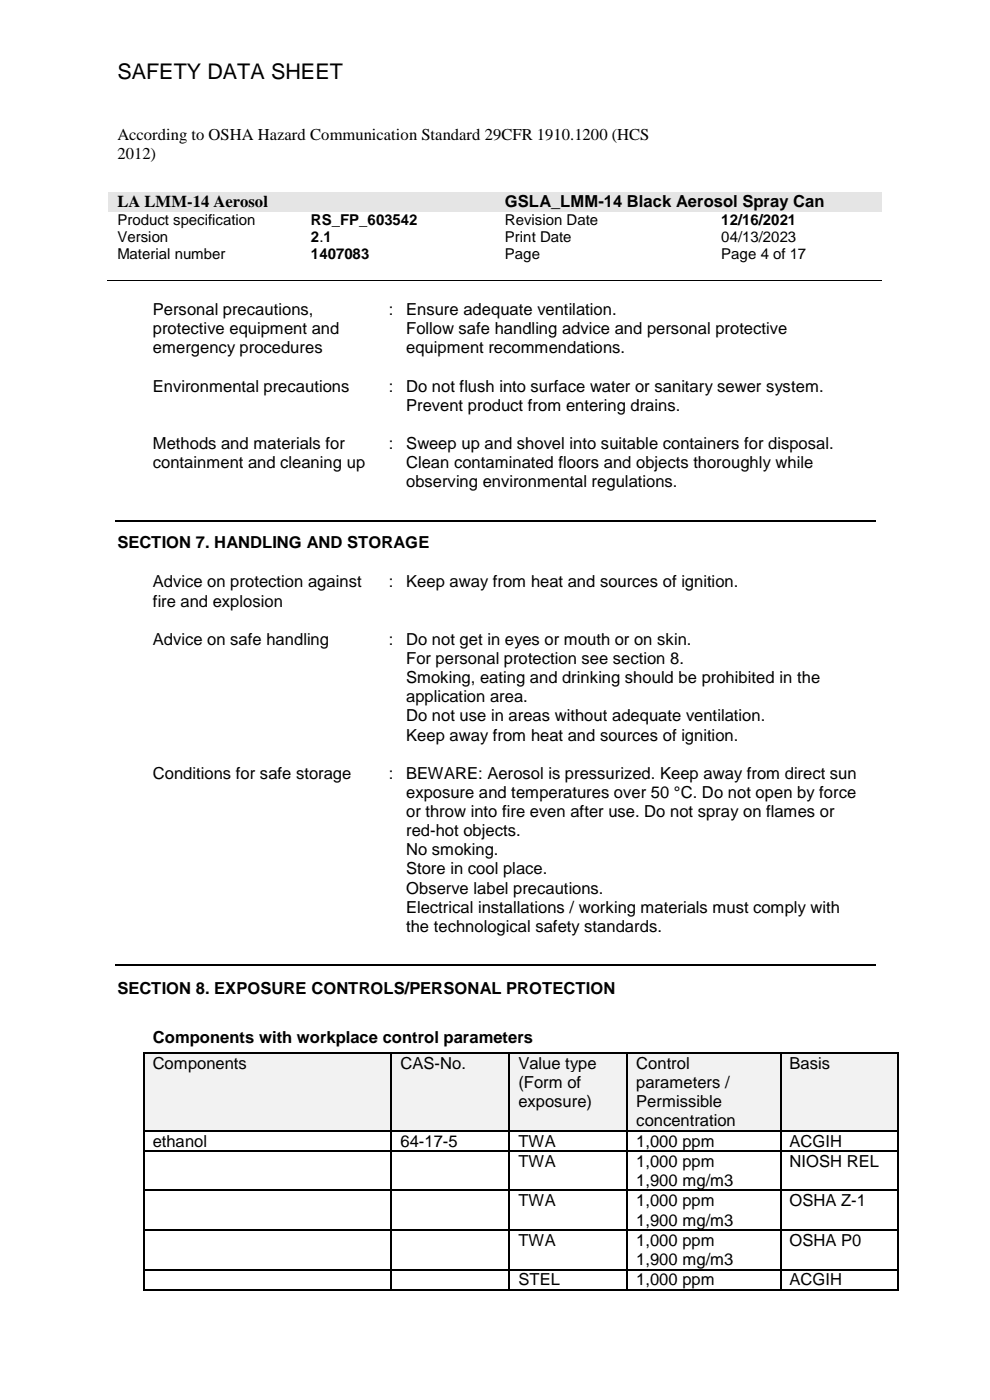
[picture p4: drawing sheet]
<svg xmlns="http://www.w3.org/2000/svg" width="210mm" height="297mm" viewBox="0 0 210 297" stroke-linecap="round" stroke-linejoin="round" font-family="sans-serif">
<defs><g id="words">
<text font-size="4.6" x="24.9" y="16.8">SAFETY DATA SHEET</text>
<g font-size="3.5">
<text x="24.9" y="29.8">According to OSHA Hazard Communication Standard 29CFR 1910.1200 (HCS</text>
<text x="24.9" y="33.8">2012)</text>
<text x="24.9" y="44">LA LMM-14 Aerosol</text>
<text x="107.1" y="43.9">GSLA_LMM-14 Black Aerosol Spray Can</text>
<text x="32.4" y="66.9">Personal precautions,</text>
<text x="32.4" y="71">protective equipment and</text>
<text x="82.5" y="66.9">:</text>
<text x="86.2" y="66.9">Ensure adequate ventilation.</text>
<text x="86.2" y="71">Follow safe handling advice and personal protective</text>
<text x="32.4" y="75">emergency procedures</text>
<text x="86.2" y="75">equipment recommendations.</text>
<text x="32.4" y="83.1">Environmental precautions</text>
<text x="82.5" y="83.1">:</text>
<text x="86.2" y="83.1">Do not flush into surface water or sanitary sewer system.</text>
<text x="86.2" y="87.2">Prevent product from entering drains.</text>
<text x="32.4" y="95.3">Methods and materials for</text>
<text x="82.5" y="95.3">:</text>
<text x="86.2" y="95.3">Sweep up and shovel into suitable containers for disposal.</text>
<text x="32.4" y="99.3">containment and cleaning up</text>
<text x="86.2" y="99.3">Clean contaminated floors and objects thoroughly while</text>
<text x="86.2" y="103.4">observing environmental regulations.</text>
<text x="24.9" y="116.3">SECTION 7. HANDLING AND STORAGE</text>
<text x="32.4" y="124.6">Advice on protection against</text>
<text x="82.5" y="124.6">:</text>
<text x="86.2" y="124.6">Keep away from heat and sources of ignition.</text>
<text x="32.4" y="128.7">fire and explosion</text>
<text x="32.4" y="136.8">Advice on safe handling</text>
<text x="82.5" y="136.8">:</text>
<text x="86.2" y="136.8">Do not get in eyes or mouth or on skin.</text>
<text x="86.2" y="140.9">For personal protection see section 8.</text>
<text x="86.2" y="145">Smoking, eating and drinking should be prohibited in the</text>
<text x="86.2" y="149">application area.</text>
<text x="86.2" y="153.1">Do not use in areas without adequate ventilation.</text>
<text x="86.2" y="157.1">Keep away from heat and sources of ignition.</text>
<text x="32.4" y="165.3">Conditions for safe storage</text>
<text x="82.5" y="165.3">:</text>
<text x="86.2" y="165.3">BEWARE: Aerosol is pressurized. Keep away from direct sun</text>
<text x="86.2" y="169.3">exposure and temperatures over 50 °C. Do not open by force</text>
<text x="86.2" y="173.3">or throw into fire even after use. Do not spray on flames or</text>
<text x="86.2" y="177.4">red-hot objects.</text>
<text x="86.2" y="181.5">No smoking.</text>
<text x="86.2" y="185.5">Store in cool place.</text>
<text x="86.2" y="189.6">Observe label precautions.</text>
<text x="86.2" y="193.7">Electrical installations / working materials must comply with</text>
<text x="86.2" y="197.7">the technological safety standards.</text>
<text x="24.9" y="211">SECTION 8. EXPOSURE CONTROLS/PERSONAL PROTECTION</text>
<text x="32.4" y="221.4">Components with workplace control parameters</text>
<text x="32.4" y="226.8">Components</text>
<text x="85" y="226.8">CAS-No.</text>
<text x="110" y="226.8">Value type</text>
<text x="135" y="226.8">Control</text>
<text x="167.5" y="226.8">Basis</text>
<text x="110" y="230.9">(Form of</text>
<text x="135" y="230.9">parameters /</text>
<text x="110" y="234.9">exposure)</text>
<text x="135" y="234.9">Permissible</text>
<text x="135" y="239">concentration</text>
<text x="32.4" y="243.3">ethanol</text>
<text x="85" y="243.3">64-17-5</text>
<text x="110" y="243.3">TWA</text>
<text x="135" y="243.3">1,000 ppm</text>
<text x="167.5" y="243.3">ACGIH</text>
<text x="110" y="247.6">TWA</text>
<text x="135" y="247.6">1,000 ppm</text>
<text x="135" y="251.7">1,900 mg/m3</text>
<text x="167.5" y="247.6">NIOSH REL</text>
<text x="110" y="256">TWA</text>
<text x="135" y="256">1,000 ppm</text>
<text x="167.5" y="256">OSHA Z-1</text>
<text x="135" y="260">1,900 mg/m3</text>
<text x="110" y="264.4">TWA</text>
<text x="135" y="264.4">1,000 ppm</text>
<text x="135" y="268.4">1,900 mg/m3</text>
<text x="167.5" y="264.4">OSHA P0</text>
<text x="110" y="272.8">STEL</text>
<text x="135" y="272.8">1,000 ppm</text>
<text x="167.5" y="272.8">ACGIH</text>
</g>
<g font-size="3.2">
<text x="24.9" y="47.8">Product specification</text>
<text x="66" y="47.7">RS_FP_603542</text>
<text x="107.1" y="47.8">Revision Date</text>
<text x="153" y="47.7">12/16/2021</text>
<text x="24.9" y="51.4">Version</text>
<text x="66" y="51.3">2.1</text>
<text x="107.1" y="51.4">Print Date</text>
<text x="153" y="51.4">04/13/2023</text>
<text x="24.9" y="55">Material number</text>
<text x="66" y="55">1407083</text>
<text x="107.1" y="55">Page</text>
<text x="153" y="55">Page 4 of 17</text>
</g>
</g></defs>
<g fill="#e5e5e5">
<path d="M23 40.7h82.2v4.1h-82.2z" fill-rule="evenodd"/>
<path d="M24.9 40.7h78.4v4.1h-78.4z" fill-rule="evenodd"/>
<path d="M105.2 40.7h81.9v4.1h-81.9z" fill-rule="evenodd"/>
<path d="M107.1 40.7h78.1v4.1h-78.1z" fill-rule="evenodd"/>
</g>
<path d="M22.7 59.5h164.4" fill="none" stroke="#000" stroke-width=".21"/>
<g fill="#000">
<path d="M63.8 59.4h.2v.2h-.2z" fill-rule="evenodd"/>
<path d="M104.9 59.4h.2v.2h-.2z" fill-rule="evenodd"/>
<path d="M150.9 59.4h.1v.2h-.1z" fill-rule="evenodd"/>
</g>
<path d="M24.4 110.5h161.3M24.4 204.8h161.3" fill="none" stroke="#000" stroke-width=".25"/>
<g fill="#f2f2f2">
<path d="M30.6 223.6h52.3v16.2h-52.3z" fill-rule="evenodd"/>
<path d="M32.4 223.6h48.8v4h-48.8z" fill-rule="evenodd"/>
<path d="M83.2 223.6h24.7v16.2h-24.7z" fill-rule="evenodd"/>
<path d="M85 223.6h21.1v4h-21.1z" fill-rule="evenodd"/>
<path d="M108.2 223.6h24.8v16.2h-24.8z" fill-rule="evenodd"/>
<path d="M110 223.6h21.2v4h-21.2z" fill-rule="evenodd"/>
<path d="M110 227.6h21.2v4.1h-21.2z" fill-rule="evenodd"/>
<path d="M110 231.7h21.2v4h-21.2z" fill-rule="evenodd"/>
<path d="M133.2 223.6h32.3v16.2h-32.3z" fill-rule="evenodd"/>
<path d="M135 223.6h28.7v4h-28.7z" fill-rule="evenodd"/>
<path d="M135 227.6h28.7v4.1h-28.7z" fill-rule="evenodd"/>
<path d="M135 231.7h28.7v4h-28.7z" fill-rule="evenodd"/>
<path d="M135 235.7h28.7v4.1h-28.7z" fill-rule="evenodd"/>
<path d="M165.7 223.6h24.8v16.2h-24.8z" fill-rule="evenodd"/>
<path d="M167.5 223.6h21.2v4h-21.2z" fill-rule="evenodd"/>
</g>
<g fill="#000">
<path d="M30.4 223.3h.2v.3h-.2z" fill-rule="evenodd"/>
<path d="M30.4 223.3h.2v.3h-.2z" fill-rule="evenodd"/>
<path d="M82.9 223.3h.3v.3h-.3z" fill-rule="evenodd"/>
<path d="M107.9 223.3h.3v.3h-.3z" fill-rule="evenodd"/>
<path d="M133 223.3h.2v.3h-.2z" fill-rule="evenodd"/>
<path d="M165.5 223.3h.2v.3h-.2z" fill-rule="evenodd"/>
<path d="M190.5 223.3h.2v.3h-.2z" fill-rule="evenodd"/>
<path d="M190.5 223.3h.2v.3h-.2z" fill-rule="evenodd"/>
<path d="M30.4 239.8h.2v.2h-.2z" fill-rule="evenodd"/>
<path d="M30.4 239.8h.2v.2h-.2z" fill-rule="evenodd"/>
<path d="M30.4 244.1h.2v.3h-.2z" fill-rule="evenodd"/>
<path d="M30.4 244.1h.2v.3h-.2z" fill-rule="evenodd"/>
<path d="M30.4 252.5h.2v.2h-.2z" fill-rule="evenodd"/>
<path d="M30.4 252.5h.2v.2h-.2z" fill-rule="evenodd"/>
<path d="M82.9 239.8h.3v.2h-.3z" fill-rule="evenodd"/>
<path d="M82.9 244.1h.3v.3h-.3z" fill-rule="evenodd"/>
<path d="M82.9 252.5h.3v.2h-.3z" fill-rule="evenodd"/>
<path d="M107.9 239.8h.3v.2h-.3z" fill-rule="evenodd"/>
<path d="M107.9 244.1h.3v.3h-.3z" fill-rule="evenodd"/>
<path d="M107.9 252.5h.3v.2h-.3z" fill-rule="evenodd"/>
<path d="M133 239.8h.2v.2h-.2z" fill-rule="evenodd"/>
<path d="M133 244.1h.2v.3h-.2z" fill-rule="evenodd"/>
<path d="M133 252.5h.2v.2h-.2z" fill-rule="evenodd"/>
<path d="M165.5 239.8h.2v.2h-.2z" fill-rule="evenodd"/>
<path d="M165.5 244.1h.2v.3h-.2z" fill-rule="evenodd"/>
<path d="M165.5 252.5h.2v.2h-.2z" fill-rule="evenodd"/>
<path d="M190.5 239.8h.2v.2h-.2z" fill-rule="evenodd"/>
<path d="M190.5 239.8h.2v.2h-.2z" fill-rule="evenodd"/>
<path d="M190.5 244.1h.2v.3h-.2z" fill-rule="evenodd"/>
<path d="M190.5 244.1h.2v.3h-.2z" fill-rule="evenodd"/>
<path d="M190.5 252.5h.2v.2h-.2z" fill-rule="evenodd"/>
<path d="M190.5 252.5h.2v.2h-.2z" fill-rule="evenodd"/>
<path d="M30.4 260.9h.2v.2h-.2z" fill-rule="evenodd"/>
<path d="M30.4 260.9h.2v.2h-.2z" fill-rule="evenodd"/>
<path d="M30.4 269.2h.2v.3h-.2z" fill-rule="evenodd"/>
<path d="M30.4 269.2h.2v.3h-.2z" fill-rule="evenodd"/>
<path d="M30.4 273.6h.2v.2h-.2z" fill-rule="evenodd"/>
<path d="M30.4 273.6h.2v.2h-.2z" fill-rule="evenodd"/>
<path d="M82.9 260.9h.3v.2h-.3z" fill-rule="evenodd"/>
<path d="M82.9 269.2h.3v.3h-.3z" fill-rule="evenodd"/>
<path d="M82.9 273.6h.3v.2h-.3z" fill-rule="evenodd"/>
<path d="M107.9 260.9h.3v.2h-.3z" fill-rule="evenodd"/>
<path d="M107.9 269.2h.3v.3h-.3z" fill-rule="evenodd"/>
<path d="M107.9 273.6h.3v.2h-.3z" fill-rule="evenodd"/>
<path d="M133 260.9h.2v.2h-.2z" fill-rule="evenodd"/>
<path d="M133 269.2h.2v.3h-.2z" fill-rule="evenodd"/>
<path d="M133 273.6h.2v.2h-.2z" fill-rule="evenodd"/>
<path d="M165.5 260.9h.2v.2h-.2z" fill-rule="evenodd"/>
<path d="M165.5 269.2h.2v.3h-.2z" fill-rule="evenodd"/>
<path d="M165.5 273.6h.2v.2h-.2z" fill-rule="evenodd"/>
<path d="M190.5 260.9h.2v.2h-.2z" fill-rule="evenodd"/>
<path d="M190.5 260.9h.2v.2h-.2z" fill-rule="evenodd"/>
<path d="M190.5 269.2h.2v.3h-.2z" fill-rule="evenodd"/>
<path d="M190.5 269.2h.2v.3h-.2z" fill-rule="evenodd"/>
<path d="M190.5 273.6h.2v.2h-.2z" fill-rule="evenodd"/>
<path d="M190.5 273.6h.2v.2h-.2z" fill-rule="evenodd"/>
</g>
<g fill="none" stroke="#000" stroke-width=".25">
<path d="M30.5 223.6v16.2M30.6 223.4h52.3M30.6 239.9h52.3M83 223.6v16.2M83.2 223.4h24.7M83.2 239.9h24.7M108.1 223.6v16.2M108.2 223.4h24.8M108.2 239.9h24.8M133.1 223.6v16.2M133.2 223.4h32.3M133.2 239.9h32.3"/>
<path d="M165.6 223.6v16.2M165.7 223.4h24.8M165.7 239.9h24.8M190.6 223.6v16.2M30.5 240v4.1M30.5 244.4v8.1M30.5 252.7v8.2M30.6 244.3h52.3M30.6 252.6h52.3M83 240v4.1M83 244.4v8.1M83 252.7v8.2"/>
<path d="M83.2 244.3h24.7M83.2 252.6h24.7M108.1 240v4.1M108.1 244.4v8.1M108.1 252.7v8.2M108.2 244.3h24.8M108.2 252.6h24.8M133.1 240v4.1M133.1 244.4v8.1M133.1 252.7v8.2M133.2 244.3h32.3M133.2 252.6h32.3"/>
<path d="M165.6 240v4.1M165.6 244.4v8.1M165.6 252.7v8.2M165.7 244.3h24.8M165.7 252.6h24.8M190.6 240v4.1M190.6 244.4v8.1M190.6 252.7v8.2M30.5 261.1v8.1M30.5 269.5v4.1M30.6 261h52.3M30.6 269.4h52.3"/>
<path d="M30.6 273.7h52.3M83 261.1v8.1M83 269.5v4.1M83.2 261h24.7M83.2 269.4h24.7M83.2 273.7h24.7M108.1 261.1v8.1M108.1 269.5v4.1M108.2 261h24.8M108.2 269.4h24.8M108.2 273.7h24.8M133.1 261.1v8.1"/>
<path d="M133.1 269.5v4.1M133.2 261h32.3M133.2 269.4h32.3M133.2 273.7h32.3M165.6 261.1v8.1M165.6 269.5v4.1M165.7 261h24.8M165.7 269.4h24.8M165.7 273.7h24.8M190.6 261.1v8.1M190.6 269.5v4.1"/>
</g>
<use href="#words"/>
</svg>
